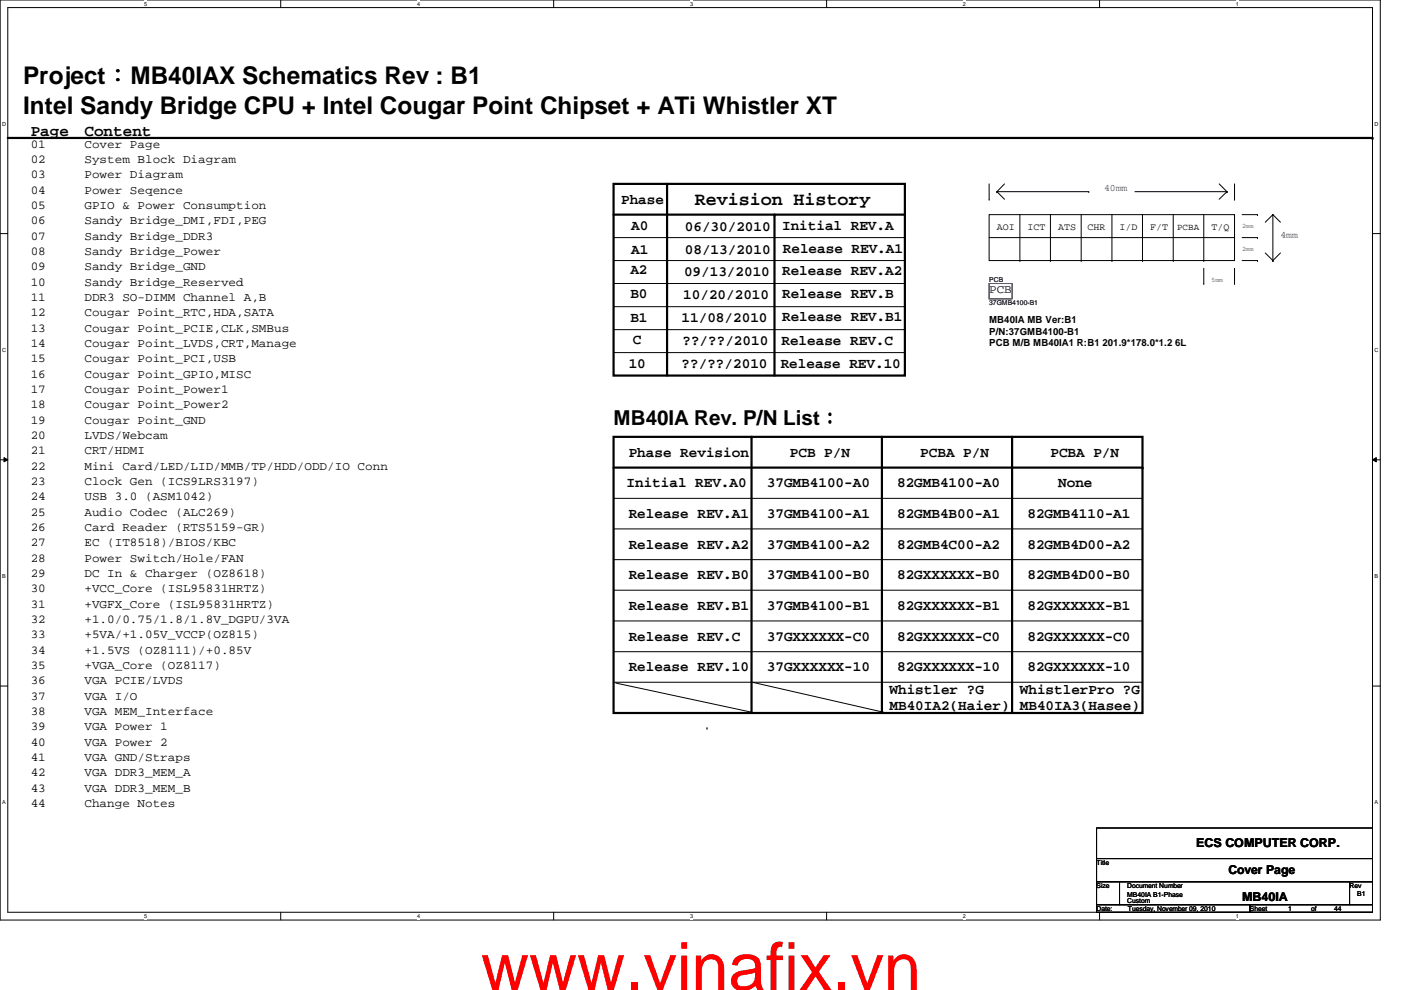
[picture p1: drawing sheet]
<svg xmlns="http://www.w3.org/2000/svg" width="297mm" height="210mm" viewBox="0 0 297 210" stroke-linecap="round" stroke-linejoin="round" font-family="sans-serif">
<defs><g id="words">
<text font-size="14.1" fill="#f00" x="102" y="209.9">www.vinafix.vn</text>
<g font-size="5.2">
<text x="4.9" y="17.8">Project：MB40IAX Schematics Rev : B1</text>
<text x="4.9" y="24.3">Intel Sandy Bridge CPU + Intel Cougar Point Chipset + ATi Whistler XT</text>
</g>
<text font-size="4.4" x="130.1" y="90.2">MB40IA Rev. P/N List：</text>
<text font-size="3.9" x="147.3" y="43.4">Revision History</text>
<g font-size="3.4">
<text x="6.5" y="28.8">Page</text>
<text x="17.9" y="28.8">Content</text>
</g>
<g font-size="3">
<text x="131.7" y="43.2">Phase</text>
<text x="133.8" y="48.9">A0</text>
<text x="133.8" y="53.9">A1</text>
<text x="145.2" y="49">06/30/2010</text>
<text x="145.2" y="53.9">08/13/2010</text>
<text x="165.8" y="48.7">Initial REV.A</text>
<text x="166" y="53.6">Release REV.A1</text>
<text x="133.6" y="58.1">A2</text>
<text x="145" y="58.6">09/13/2010</text>
<text x="165.8" y="58.3">Release REV.A2</text>
<text x="133.6" y="63.2">B0</text>
<text x="144.9" y="63.3">10/20/2010</text>
<text x="165.8" y="63.2">Release REV.B</text>
<text x="133.6" y="68.2">B1</text>
<text x="144.5" y="68.2">11/08/2010</text>
<text x="165.8" y="68">Release REV.B1</text>
<text x="133.3" y="77.9">10</text>
<text x="134.2" y="72.9">C</text>
<text x="144.5" y="77.9">??/??/2010</text>
<text x="144.7" y="73.1">??/??/2010</text>
<text x="165.7" y="73.2">Release REV.C</text>
<text x="165.5" y="78.1">Release REV.10</text>
<text x="133.3" y="96.8">Phase Revision</text>
<text x="167.5" y="96.8">PCB P/N</text>
<text x="195.1" y="96.8">PCBA P/N</text>
<text x="222.7" y="96.8">PCBA P/N</text>
<text x="132.8" y="103.2">Initial REV.A0</text>
<text x="162.6" y="103.3">37GMB4100-A0</text>
<text x="190.2" y="103.3">82GMB4100-A0</text>
<text x="224.4" y="103.3">None</text>
<text x="133.3" y="109.8">Release REV.A1</text>
<text x="162.6" y="109.8">37GMB4100-A1</text>
<text x="190.2" y="109.8">82GMB4B00-A1</text>
<text x="217.8" y="109.8">82GMB4110-A1</text>
<text x="133.3" y="116.3">Release REV.A2</text>
<text x="162.6" y="116.3">37GMB4100-A2</text>
<text x="190.2" y="116.3">82GMB4C00-A2</text>
<text x="217.8" y="116.3">82GMB4D00-A2</text>
<text x="133.3" y="122.8">Release REV.B0</text>
<text x="162.6" y="122.8">37GMB4100-B0</text>
<text x="190.2" y="122.8">82GXXXXXX-B0</text>
<text x="217.8" y="122.8">82GMB4D00-B0</text>
<text x="133.3" y="129.3">Release REV.B1</text>
<text x="162.6" y="129.3">37GMB4100-B1</text>
<text x="190.2" y="129.3">82GXXXXXX-B1</text>
<text x="217.8" y="129.3">82GXXXXXX-B1</text>
<text x="133.3" y="135.8">Release REV.C</text>
<text x="162.6" y="135.8">37GXXXXXX-C0</text>
<text x="190.2" y="135.8">82GXXXXXX-C0</text>
<text x="217.8" y="135.8">82GXXXXXX-C0</text>
<text x="133.3" y="142.3">Release REV.10</text>
<text x="162.6" y="142.3">37GXXXXXX-10</text>
<text x="190.2" y="142.3">82GXXXXXX-10</text>
<text x="217.8" y="142.3">82GXXXXXX-10</text>
<text x="188.6" y="147.2">Whistler ?G</text>
<text x="216.2" y="147.2">WhistlerPro ?G</text>
<text x="188.6" y="150.5">MB40IA2(Haier)</text>
<text x="216.2" y="150.5">MB40IA3(Hasee)</text>
</g>
<g font-size="2.6">
<text x="6.5" y="31.3">01</text>
<text x="6.5" y="34.6">02</text>
<text x="17.9" y="31.3">Cover Page</text>
<text x="17.9" y="34.6">System Block Diagram</text>
<text x="6.5" y="41.1">04</text>
<text x="6.5" y="37.8">03</text>
<text x="17.9" y="37.8">Power Diagram</text>
<text x="17.9" y="41.1">Power Seqence</text>
<text x="6.5" y="44.3">05</text>
<text x="6.5" y="47.6">06</text>
<text x="17.9" y="47.6">Sandy Bridge_DMI,FDI,PEG</text>
<text x="17.9" y="44.3">GPIO &amp; Power Consumption</text>
<text x="6.5" y="50.8">07</text>
<text x="17.9" y="50.8">Sandy Bridge_DDR3</text>
<text x="6.5" y="57.3">09</text>
<text x="6.5" y="54.1">08</text>
<text x="17.9" y="54.1">Sandy Bridge_Power</text>
<text x="17.9" y="57.3">Sandy Bridge_GND</text>
<text x="6.5" y="63.8">11</text>
<text x="6.5" y="60.6">10</text>
<text x="17.9" y="60.6">Sandy Bridge_Reserved</text>
<text x="17.9" y="63.8">DDR3 SO-DIMM Channel A,B</text>
<text x="6.5" y="70.3">13</text>
<text x="6.5" y="67.1">12</text>
<text x="17.9" y="70.3">Cougar Point_PCIE,CLK,SMBus</text>
<text x="17.9" y="67.1">Cougar Point_RTC,HDA,SATA</text>
<text x="6.5" y="76.8">15</text>
<text x="6.5" y="73.6">14</text>
<text x="17.9" y="73.6">Cougar Point_LVDS,CRT,Manage</text>
<text x="17.9" y="76.8">Cougar Point_PCI,USB</text>
<text x="6.5" y="83.4">17</text>
<text x="6.5" y="80.1">16</text>
<text x="17.9" y="83.4">Cougar Point_Power1</text>
<text x="17.9" y="80.1">Cougar Point_GPIO,MISC</text>
<text x="6.5" y="89.8">19</text>
<text x="6.5" y="86.6">18</text>
<text x="17.9" y="89.8">Cougar Point_GND</text>
<text x="17.9" y="86.6">Cougar Point_Power2</text>
<text x="6.5" y="93.1">20</text>
<text x="17.9" y="93.1">LVDS/Webcam</text>
<text x="6.5" y="96.4">21</text>
<text x="6.5" y="99.6">22</text>
<text x="17.9" y="99.6">Mini Card/LED/LID/MMB/TP/HDD/ODD/IO Conn</text>
<text x="17.9" y="96.4">CRT/HDMI</text>
<text x="6.5" y="102.8">23</text>
<text x="6.5" y="106.1">24</text>
<text x="17.9" y="106.1">USB 3.0 (ASM1042)</text>
<text x="17.9" y="102.8">Clock Gen (ICS9LRS3197)</text>
<text x="6.5" y="112.6">26</text>
<text x="6.5" y="109.3">25</text>
<text x="17.9" y="112.6">Card Reader (RTS5159-GR)</text>
<text x="17.9" y="109.3">Audio Codec (ALC269)</text>
<text x="6.5" y="115.9">27</text>
<text x="6.5" y="119.1">28</text>
<text x="17.9" y="115.9">EC (IT8518)/BIOS/KBC</text>
<text x="17.9" y="119.1">Power Switch/Hole/FAN</text>
<text x="6.5" y="122.3">29</text>
<text x="6.5" y="125.6">30</text>
<text x="17.9" y="125.6">+VCC_Core (ISL95831HRTZ)</text>
<text x="17.9" y="122.3">DC In &amp; Charger (OZ8618)</text>
<text x="6.5" y="128.9">31</text>
<text x="17.9" y="128.9">+VGFX_Core (ISL95831HRTZ)</text>
<text x="6.5" y="132.1">32</text>
<text x="6.5" y="135.3">33</text>
<text x="17.9" y="132.1">+1.0/0.75/1.8/1.8V_DGPU/3VA</text>
<text x="17.9" y="135.3">+5VA/+1.05V_VCCP(OZ815)</text>
<text x="6.5" y="138.6">34</text>
<text x="6.5" y="141.9">35</text>
<text x="17.9" y="138.6">+1.5VS (OZ8111)/+0.85V</text>
<text x="17.9" y="141.9">+VGA_Core (OZ8117)</text>
<text x="6.5" y="145.1">36</text>
<text x="6.5" y="148.4">37</text>
<text x="17.9" y="148.4">VGA I/O</text>
<text x="17.9" y="145.1">VGA PCIE/LVDS</text>
<text x="6.5" y="151.6">38</text>
<text x="6.5" y="154.9">39</text>
<text x="17.9" y="154.9">VGA Power 1</text>
<text x="17.9" y="151.6">VGA MEM_Interface</text>
<text x="6.5" y="158.1">40</text>
<text x="6.5" y="161.4">41</text>
<text x="17.9" y="161.4">VGA GND/Straps</text>
<text x="17.9" y="158.1">VGA Power 2</text>
<text x="6.5" y="167.9">43</text>
<text x="6.5" y="164.6">42</text>
<text x="17.9" y="164.6">VGA DDR3_MEM_A</text>
<text x="17.9" y="167.9">VGA DDR3_MEM_B</text>
<text x="6.5" y="171.1">44</text>
<text x="17.9" y="171.1">Change Notes</text>
<text x="253.6" y="179.6">ECS COMPUTER CORP.</text>
<text x="260.4" y="185.3">Cover Page</text>
<text x="263.4" y="191">MB40IA</text>
</g>
<text font-size="2.6" fill="#00f" x="209.7" y="62.2">PCB</text>
<g font-size="2.1" fill="#00f">
<text x="234.1" y="40.6">40mm</text>
<text x="271.5" y="50.4">4mm</text>
</g>
<g font-size="2.1">
<text x="211.4" y="48.7">AOI</text>
<text x="217.8" y="48.7">ICT</text>
<text x="224.4" y="48.7">ATS</text>
<text x="230.5" y="48.7">CHR</text>
<text x="237.4" y="48.7">I/D</text>
<text x="243.9" y="48.7">F/T</text>
<text x="256.9" y="48.7">T/Q</text>
<text x="209.7" y="68.5">MB40IA MB Ver:B1</text>
<text x="209.7" y="71">P/N:37GMB4100-B1</text>
<text x="209.7" y="73.4">PCB M/B MB40IA1 R:B1 201.9*178.0*1.2 6L</text>
</g>
<text font-size="1.9" x="249.6" y="48.8">PCBA</text>
<g font-size="1.4" fill="#00f">
<text x="263.4" y="48.3">2mm</text>
<text x="263.4" y="53.2">2mm</text>
<text x="256.9" y="59.7">5mm</text>
</g>
<g font-size="1.4" fill="#000080">
<text x="209.7" y="59.9">PCB</text>
<text x="209.7" y="64.7">37GMB4100-B1</text>
</g>
<g font-size="1.4">
<text x="232.5" y="183.4">Title</text>
<text x="232.5" y="188.3">Size</text>
<text x="239" y="188.3">Document Number</text>
<text x="239" y="191.5">Custom</text>
<text x="239" y="190.2">MB40IA B1-Phase</text>
<text x="286.1" y="188.3">Rev</text>
<text x="287.7" y="189.9">B1</text>
<text x="232.5" y="193.2">Date:</text>
<text x="239.1" y="193.2">Tuesday, November 09, 2010</text>
<text x="265" y="193.2">Sheet</text>
<text x="273.1" y="193.2">1</text>
<text x="278" y="193.2">of</text>
<text x="282.9" y="193.2">44</text>
</g>
<g font-size="1.2">
<text x="30.6" y="1.2">5</text>
<text x="88.4" y="1.2">4</text>
<text x="146.3" y="1.2">3</text>
<text x="204.2" y="1.2">2</text>
<text x="262" y="1.2">1</text>
<text x=".5" y="26.6">D</text>
<text x="291.4" y="26.6">D</text>
<text x=".5" y="74.5">C</text>
<text x="291.4" y="74.5">C</text>
<text x=".5" y="122.5">B</text>
<text x="291.4" y="122.5">B</text>
<text x=".5" y="170.5">A</text>
<text x="291.4" y="170.5">A</text>
<text x="30.6" y="194.6">5</text>
<text x="88.4" y="194.6">4</text>
<text x="146.3" y="194.6">3</text>
<text x="204.2" y="194.6">2</text>
<text x="262" y="194.6">1</text>
</g>
</g></defs>
<path d="M0 0h292.6v195.1h-292.6zM1.6 1.6h289.4v191.8h-289.4z" fill="none" stroke="#000" stroke-width=".21"/>
<g fill="#fff">
<path d="M30.6 .2h.6v1.3h-.6z"/>
<path d="M30.6 193.6h.6v1.3h-.6z"/>
</g>
<path d="M59.5 0v1.6M59.5 193.4v1.6" fill="none" stroke="#000" stroke-width=".21"/>
<g fill="#fff">
<path d="M88.4 .2h.6v1.3h-.6z"/>
<path d="M88.4 193.6h.6v1.3h-.6z"/>
</g>
<path d="M117.4 0v1.6M117.4 193.4v1.6" fill="none" stroke="#000" stroke-width=".21"/>
<g fill="#fff">
<path d="M146.3 .2h.6v1.3h-.6z"/>
<path d="M146.3 193.6h.6v1.3h-.6z"/>
</g>
<path d="M175.3 0v1.6M175.3 193.4v1.6" fill="none" stroke="#000" stroke-width=".21"/>
<g fill="#fff">
<path d="M204.2 .2h.6v1.3h-.6z"/>
<path d="M204.2 193.6h.6v1.3h-.6z"/>
</g>
<path d="M233.1 0v1.6M233.1 193.4v1.6" fill="none" stroke="#000" stroke-width=".21"/>
<g fill="#fff">
<path d="M262 .2h.6v1.3h-.6z"/>
<path d="M262 193.6h.6v1.3h-.6z"/>
<path d="M.5 25.6h.8v1.3h-.8z"/>
<path d="M291.4 25.6h.8v1.3h-.8z"/>
<path d="M.5 73.5h.8v1.3h-.8z"/>
<path d="M291.4 73.5h.8v1.3h-.8z"/>
</g>
<path d="M0 49.5h1.6M291 49.5h1.6" fill="none" stroke="#000" stroke-width=".21"/>
<g fill="#fff">
<path d="M.5 121.5h.7v1.3h-.7z"/>
<path d="M291.4 121.5h.7v1.3h-.7z"/>
</g>
<path d="M0 97.5h1.6M.8 97l.8 .5-.8 .4zM291 97.5l.8-.5v.9zM291 97.5h1.6" fill="none" stroke="#000" stroke-width=".21"/>
<path d="M.8 97l.8 .5-.8 .4zM291 97.5l.8-.5v.9z" fill="#000"/>
<g fill="#fff">
<path d="M.5 169.4h.7v1.3h-.7z"/>
<path d="M291.4 169.4h.7v1.3h-.7z"/>
</g>
<g fill="none" stroke="#000" stroke-width=".21">
<path d="M209.7 39v3.2M213 39l-1.6 1.6M258.5 39l1.6 1.6M261.7 39v3.2M130.1 50.4h61.8M130.1 55.2h61.8M191.9 50.4h.1M191.9 55.2h.1M209.7 45.5h52v9.7h-52zM209.7 42.2h.1M209.7 50.4h52M211.4 40.6h.1"/>
<path d="M211.4 40.6l1.6 1.6M211.4 40.6h19.4M216.2 55.2h.1M216.2 45.5v9.7M222.7 55.2h.1M222.7 45.5v9.7M229.2 55.2h.1M229.2 45.5v9.7M230.8 40.6h.1M235.8 55.2h.1M235.8 45.5v9.7M240.6 40.6h19.5"/>
<path d="M242.2 55.2h.1M242.2 45.5v9.7M248.7 55.2h.1M248.7 45.5v9.7M255.2 55.2h.1M255.2 45.5v9.7M255.2 56.9v3.2M260.1 40.6h.1M260.1 40.6l-1.6 1.6M261.7 50.4h.1M261.7 42.2h.1M261.7 56.9v3.2"/>
<path d="M263.4 50.4h3.2M263.4 55.2h3.2M263.4 45.5h3.2M266.6 55.2h.1M266.6 50.4h.1M266.6 45.5h.1M268.3 53.6l1.6 1.6M269.9 55.2h.1M269.9 45.5h.1M269.9 45.5v9.7M269.9 45.5l1.6 1.6M269.9 45.5l-1.6 1.6"/>
<path d="M271.5 53.6l-1.6 1.6M130.1 69.9h61.8M130.1 60.1h61.8M130.1 65h61.8M130.1 74.8h61.8M191.9 69.9h.1M191.9 60.1h.1M191.9 65h.1M191.9 74.8h.1M255.2 60.1h.1M261.7 60.1h.1M130.1 105.7h112.1"/>
<path d="M130.1 112.1h112.1M130.1 118.7h112.1M242.2 105.7h.1M242.2 112.1h.1M242.2 118.7h.1M130.1 125.1h112.1M130.1 131.7h112.1M130.1 138.2h112.1M242.2 125.1h.1M242.2 131.7h.1M242.2 138.2h.1M0 145.5h1.6"/>
<path d="M130.1 144.7h112.1M130.6 144.8l28.7 6.2M149.9 154.4h.1M149.9 154.3v.1M159.3 151h.1M159.5 144.7l27.8 6.3M187.3 151h.1M242.2 144.7h.1M291 145.5h1.6M232.5 175.6h58.5v6.4h-58.5zM232.5 182h58.5v4.9h-58.5zM232.5 186.9h4.9v4.9h-4.9z"/>
<path d="M232.5 191.8h32.5v1.6h-32.5zM237.4 186.9h48.7v4.9h-48.7zM265 191.8h26v1.6h-26zM286.1 186.9h4.9v4.9h-4.9z"/>
</g>
<path d="M1.6 29.3h289.4M130.1 39h61.8v40.6h-61.8zM141.4 39v40.6M130.1 45.5h61.8M164.2 45.5v34.1M130.1 92.6h112.1v58.6h-112.1zM130.1 99.1h112.1M159.3 92.6v58.6M187 92.6v58.6M214.6 92.6v58.6" fill="none" stroke="#000" stroke-width=".47"/>
<g fill="#000">
<circle cx="141.4" cy="39" r=".23"/>
<circle cx="291" cy="29.3" r=".23"/>
<circle cx="164.2" cy="45.5" r=".23"/>
<circle cx="191.9" cy="45.5" r=".23"/>
<circle cx="159.3" cy="92.6" r=".23"/>
<circle cx="187" cy="92.6" r=".23"/>
<circle cx="214.6" cy="92.6" r=".23"/>
<circle cx="242.2" cy="99.1" r=".23"/>
</g>
<path d="M209.7 60.1h4.9v3.3h-4.9z" fill="none" stroke="#00f" stroke-width=".21"/>
<use href="#words"/>
</svg>
